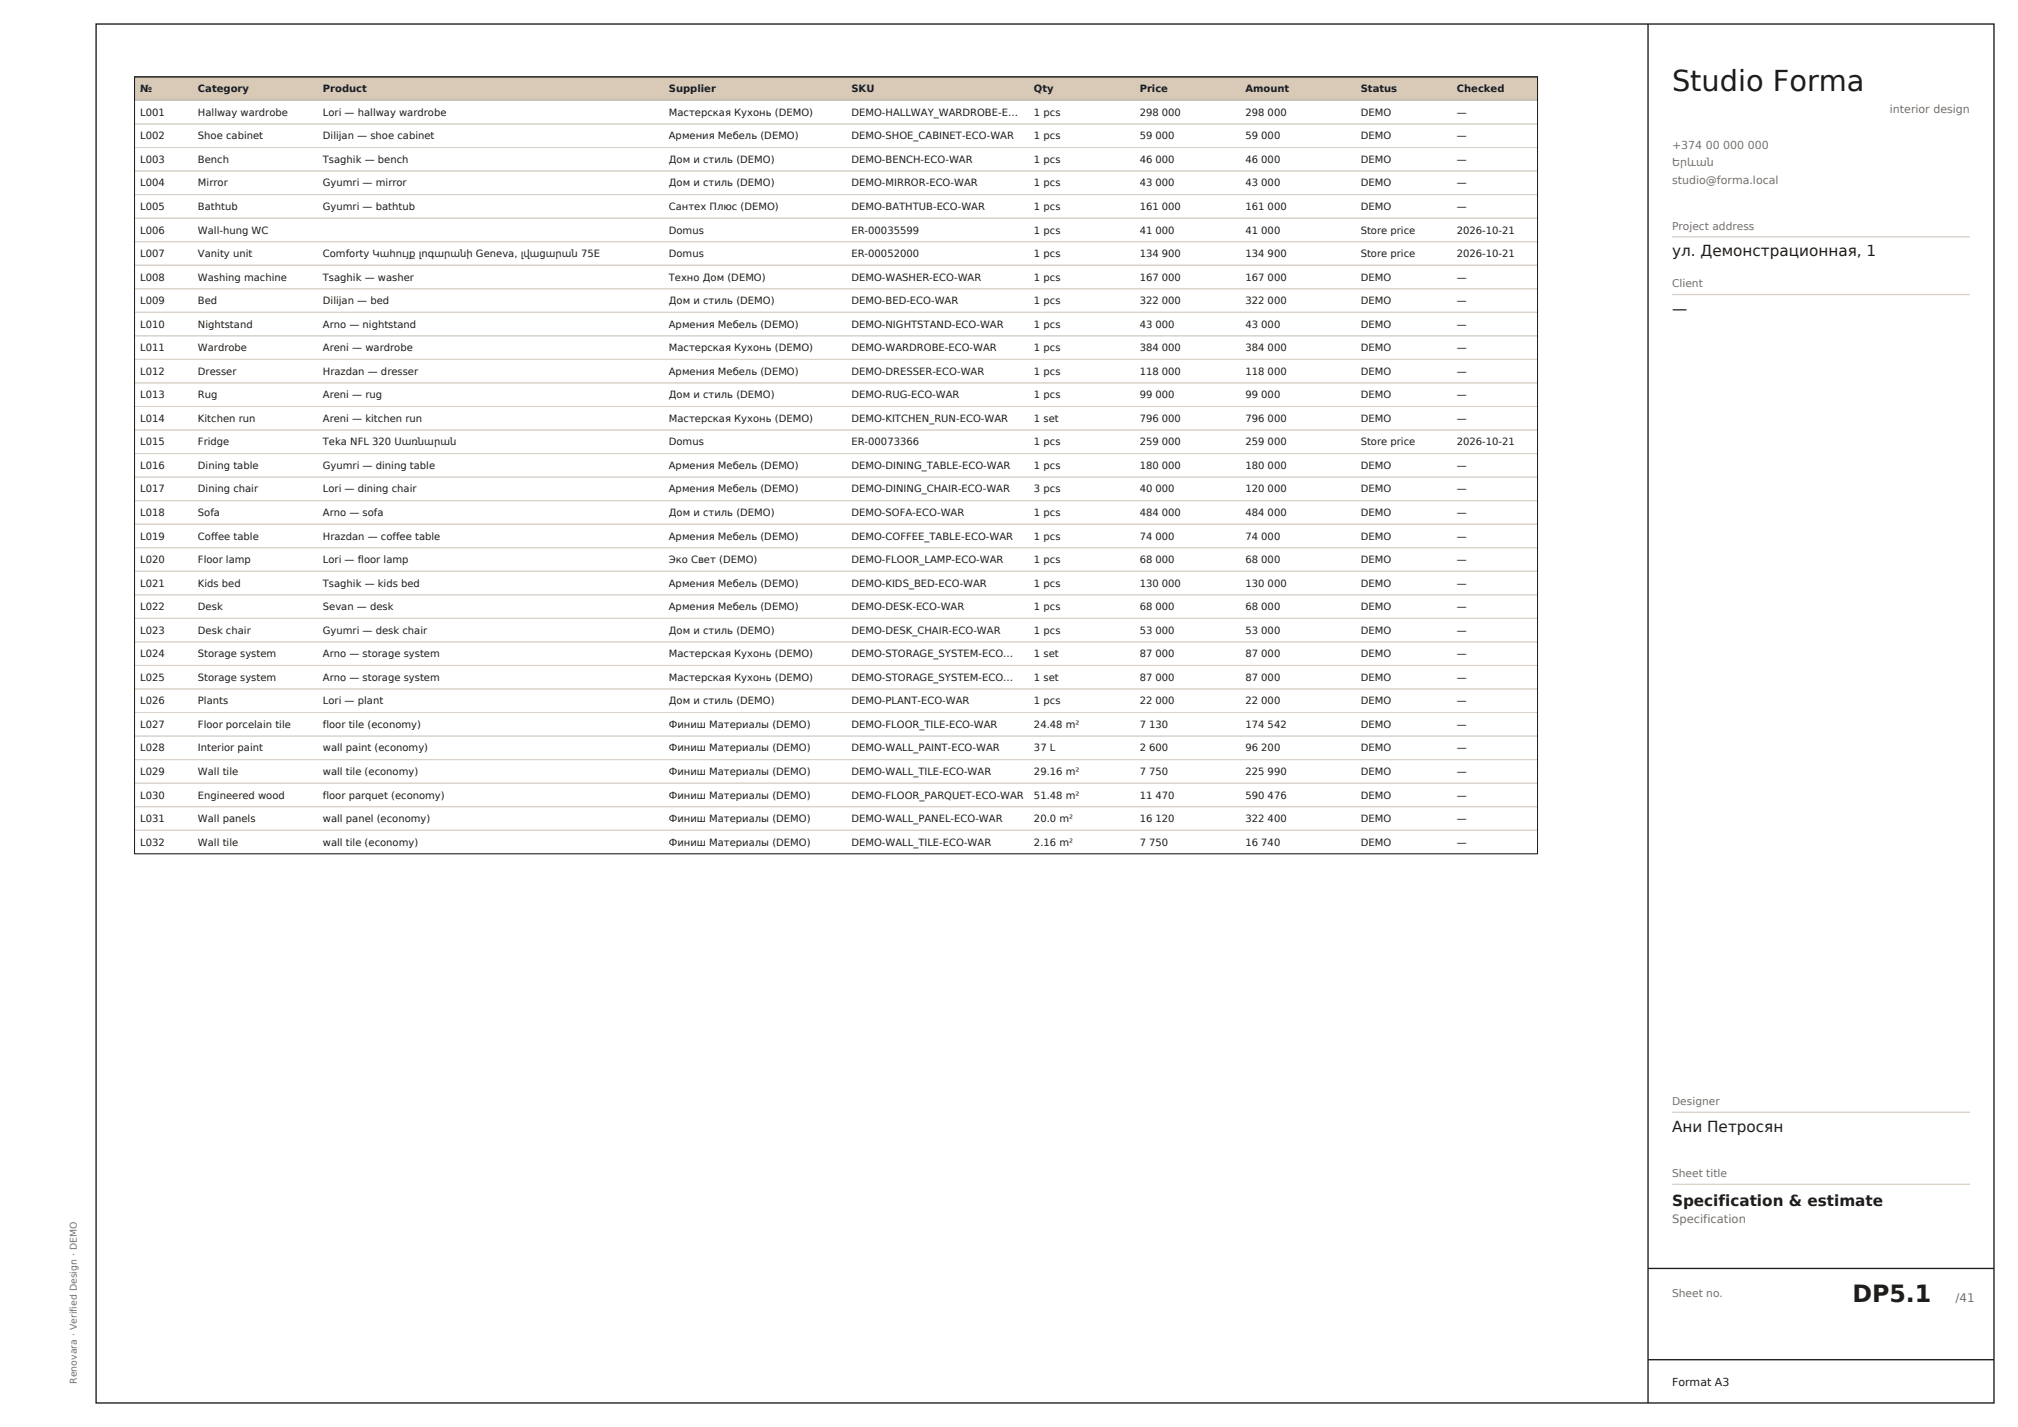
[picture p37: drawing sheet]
<svg xmlns="http://www.w3.org/2000/svg" width="420mm" height="297mm" viewBox="0 0 420 297" stroke-linecap="round" stroke-linejoin="round" font-family="sans-serif">
<defs><g id="words">
<text font-size="6" fill="#1f1d1b" x="348" y="19">Studio Forma</text>
<text font-size="4.9" fill="#1f1d1b" x="385.5" y="271">DP5.1</text>
<g font-size="3.2" fill="#1f1d1b">
<text x="348" y="53.3">ул. Демонстрационная, 1</text>
<text x="348" y="65.3">—</text>
<text x="348" y="235.5">Ани Петросян</text>
<text x="348" y="251">Specification &amp; estimate</text>
</g>
<text font-size="2.5" fill="#7a7068" x="407" y="271">/41</text>
<text font-size="2.4" fill="#7a7068" x="348" y="254.6">Specification</text>
<g font-size="2.3" fill="#7a7068">
<text x="393.3" y="23.5">interior design</text>
<text x="348" y="31">+374 00 000 000</text>
<text x="348" y="34.6">Երևան</text>
<text x="348" y="38.2">studio@forma.local</text>
</g>
<text font-size="2.3" fill="#1f1d1b" x="348" y="288.5">Format A3</text>
<g font-size="2.2" fill="#7a7068">
<text x="348" y="47.8">Project address</text>
<text x="348" y="59.8">Client</text>
<text x="348" y="230">Designer</text>
<text x="348" y="245">Sheet title</text>
<text x="348" y="270">Sheet no.</text>
</g>
<g font-size="2.1" fill="#1f1d1b">
<text x="29.2" y="19.2">№</text>
<text x="41.2" y="19.2">Category</text>
<text x="67.2" y="19.2">Product</text>
<text x="139.2" y="19.2">Supplier</text>
<text x="177.2" y="19.2">SKU</text>
<text x="215.2" y="19.2">Qty</text>
<text x="237.2" y="19.2">Price</text>
<text x="259.2" y="19.2">Amount</text>
<text x="283.2" y="19.2">Status</text>
<text x="303.2" y="19.2">Checked</text>
<text x="29.2" y="24.1">L001</text>
<text x="29.2" y="29">L002</text>
<text x="41.2" y="24.1">Hallway wardrobe</text>
<text x="41.2" y="29">Shoe cabinet</text>
<text x="67.2" y="24.1">Lori — hallway wardrobe</text>
<text x="67.2" y="29">Dilijan — shoe cabinet</text>
<text x="139.2" y="24.1">Мастерская Кухонь (DEMO)</text>
<text x="139.2" y="29">Армения Мебель (DEMO)</text>
<text x="177.2" y="24.1">DEMO-HALLWAY_WARDROBE-E…</text>
<text x="177.2" y="29">DEMO-SHOE_CABINET-ECO-WAR</text>
<text x="215.2" y="24.1">1 pcs</text>
<text x="215.2" y="29">1 pcs</text>
<text x="237.2" y="24.1">298 000</text>
<text x="237.2" y="29">59 000</text>
<text x="259.2" y="24.1">298 000</text>
<text x="259.2" y="29">59 000</text>
<text x="283.2" y="24.1">DEMO</text>
<text x="283.2" y="29">DEMO</text>
<text x="303.2" y="24.1">—</text>
<text x="303.2" y="29">—</text>
<text x="29.2" y="33.9">L003</text>
<text x="41.2" y="33.9">Bench</text>
<text x="67.2" y="33.9">Tsaghik — bench</text>
<text x="139.2" y="33.9">Дом и стиль (DEMO)</text>
<text x="177.2" y="33.9">DEMO-BENCH-ECO-WAR</text>
<text x="215.2" y="33.9">1 pcs</text>
<text x="237.2" y="33.9">46 000</text>
<text x="259.2" y="33.9">46 000</text>
<text x="283.2" y="33.9">DEMO</text>
<text x="303.2" y="33.9">—</text>
<text x="29.2" y="38.8">L004</text>
<text x="41.2" y="38.8">Mirror</text>
<text x="67.2" y="38.8">Gyumri — mirror</text>
<text x="139.2" y="38.8">Дом и стиль (DEMO)</text>
<text x="177.2" y="38.8">DEMO-MIRROR-ECO-WAR</text>
<text x="215.2" y="38.8">1 pcs</text>
<text x="237.2" y="38.8">43 000</text>
<text x="259.2" y="38.8">43 000</text>
<text x="283.2" y="38.8">DEMO</text>
<text x="303.2" y="38.8">—</text>
<text x="29.2" y="43.7">L005</text>
<text x="41.2" y="43.7">Bathtub</text>
<text x="67.2" y="43.7">Gyumri — bathtub</text>
<text x="139.2" y="43.7">Сантех Плюс (DEMO)</text>
<text x="177.2" y="43.7">DEMO-BATHTUB-ECO-WAR</text>
<text x="215.2" y="43.7">1 pcs</text>
<text x="237.2" y="43.7">161 000</text>
<text x="259.2" y="43.7">161 000</text>
<text x="283.2" y="43.7">DEMO</text>
<text x="303.2" y="43.7">—</text>
<text x="29.2" y="48.6">L006</text>
<text x="29.2" y="53.5">L007</text>
<text x="41.2" y="48.6">Wall-hung WC</text>
<text x="41.2" y="53.5">Vanity unit</text>
<text x="67.2" y="53.5">Comforty Կահույք լոգարանի Geneva, լվացարան 75E</text>
<text x="139.2" y="48.6">Domus</text>
<text x="139.2" y="53.5">Domus</text>
<text x="177.2" y="48.6">ER-00035599</text>
<text x="177.2" y="53.5">ER-00052000</text>
<text x="215.2" y="48.6">1 pcs</text>
<text x="215.2" y="53.5">1 pcs</text>
<text x="237.2" y="48.6">41 000</text>
<text x="237.2" y="53.5">134 900</text>
<text x="259.2" y="48.6">41 000</text>
<text x="259.2" y="53.5">134 900</text>
<text x="283.2" y="48.6">Store price</text>
<text x="283.2" y="53.5">Store price</text>
<text x="303.2" y="48.6">2026-10-21</text>
<text x="303.2" y="53.5">2026-10-21</text>
<text x="29.2" y="58.4">L008</text>
<text x="41.2" y="58.4">Washing machine</text>
<text x="67.2" y="58.4">Tsaghik — washer</text>
<text x="139.2" y="58.4">Техно Дом (DEMO)</text>
<text x="177.2" y="58.4">DEMO-WASHER-ECO-WAR</text>
<text x="215.2" y="58.4">1 pcs</text>
<text x="237.2" y="58.4">167 000</text>
<text x="259.2" y="58.4">167 000</text>
<text x="283.2" y="58.4">DEMO</text>
<text x="303.2" y="58.4">—</text>
<text x="29.2" y="63.3">L009</text>
<text x="41.2" y="63.3">Bed</text>
<text x="67.2" y="63.3">Dilijan — bed</text>
<text x="139.2" y="63.3">Дом и стиль (DEMO)</text>
<text x="177.2" y="63.3">DEMO-BED-ECO-WAR</text>
<text x="215.2" y="63.3">1 pcs</text>
<text x="237.2" y="63.3">322 000</text>
<text x="259.2" y="63.3">322 000</text>
<text x="283.2" y="63.3">DEMO</text>
<text x="303.2" y="63.3">—</text>
<text x="29.2" y="68.2">L010</text>
<text x="41.2" y="68.2">Nightstand</text>
<text x="67.2" y="68.2">Arno — nightstand</text>
<text x="139.2" y="68.2">Армения Мебель (DEMO)</text>
<text x="177.2" y="68.2">DEMO-NIGHTSTAND-ECO-WAR</text>
<text x="215.2" y="68.2">1 pcs</text>
<text x="237.2" y="68.2">43 000</text>
<text x="259.2" y="68.2">43 000</text>
<text x="283.2" y="68.2">DEMO</text>
<text x="303.2" y="68.2">—</text>
<text x="29.2" y="73.1">L011</text>
<text x="29.2" y="78">L012</text>
<text x="41.2" y="73.1">Wardrobe</text>
<text x="41.2" y="78">Dresser</text>
<text x="67.2" y="73.1">Areni — wardrobe</text>
<text x="67.2" y="78">Hrazdan — dresser</text>
<text x="139.2" y="73.1">Мастерская Кухонь (DEMO)</text>
<text x="139.2" y="78">Армения Мебель (DEMO)</text>
<text x="177.2" y="73.1">DEMO-WARDROBE-ECO-WAR</text>
<text x="177.2" y="78">DEMO-DRESSER-ECO-WAR</text>
<text x="215.2" y="73.1">1 pcs</text>
<text x="215.2" y="78">1 pcs</text>
<text x="237.2" y="73.1">384 000</text>
<text x="237.2" y="78">118 000</text>
<text x="259.2" y="73.1">384 000</text>
<text x="259.2" y="78">118 000</text>
<text x="283.2" y="73.1">DEMO</text>
<text x="283.2" y="78">DEMO</text>
<text x="303.2" y="73.1">—</text>
<text x="303.2" y="78">—</text>
<text x="29.2" y="82.9">L013</text>
<text x="41.2" y="82.9">Rug</text>
<text x="67.2" y="82.9">Areni — rug</text>
<text x="139.2" y="82.9">Дом и стиль (DEMO)</text>
<text x="177.2" y="82.9">DEMO-RUG-ECO-WAR</text>
<text x="215.2" y="82.9">1 pcs</text>
<text x="237.2" y="82.9">99 000</text>
<text x="259.2" y="82.9">99 000</text>
<text x="283.2" y="82.9">DEMO</text>
<text x="303.2" y="82.9">—</text>
<text x="29.2" y="87.8">L014</text>
<text x="41.2" y="87.8">Kitchen run</text>
<text x="67.2" y="87.8">Areni — kitchen run</text>
<text x="139.2" y="87.8">Мастерская Кухонь (DEMO)</text>
<text x="177.2" y="87.8">DEMO-KITCHEN_RUN-ECO-WAR</text>
<text x="215.2" y="87.8">1 set</text>
<text x="237.2" y="87.8">796 000</text>
<text x="259.2" y="87.8">796 000</text>
<text x="283.2" y="87.8">DEMO</text>
<text x="303.2" y="87.8">—</text>
<text x="29.2" y="92.7">L015</text>
<text x="41.2" y="92.7">Fridge</text>
<text x="67.2" y="92.7">Teka NFL 320 Սառնարան</text>
<text x="139.2" y="92.7">Domus</text>
<text x="177.2" y="92.7">ER-00073366</text>
<text x="215.2" y="92.7">1 pcs</text>
<text x="237.2" y="92.7">259 000</text>
<text x="259.2" y="92.7">259 000</text>
<text x="283.2" y="92.7">Store price</text>
<text x="303.2" y="92.7">2026-10-21</text>
<text x="29.2" y="97.6">L016</text>
<text x="41.2" y="97.6">Dining table</text>
<text x="67.2" y="97.6">Gyumri — dining table</text>
<text x="139.2" y="97.6">Армения Мебель (DEMO)</text>
<text x="177.2" y="97.6">DEMO-DINING_TABLE-ECO-WAR</text>
<text x="215.2" y="97.6">1 pcs</text>
<text x="237.2" y="97.6">180 000</text>
<text x="259.2" y="97.6">180 000</text>
<text x="283.2" y="97.6">DEMO</text>
<text x="303.2" y="97.6">—</text>
<text x="29.2" y="102.5">L017</text>
<text x="29.2" y="107.4">L018</text>
<text x="41.2" y="102.5">Dining chair</text>
<text x="41.2" y="107.4">Sofa</text>
<text x="67.2" y="102.5">Lori — dining chair</text>
<text x="67.2" y="107.4">Arno — sofa</text>
<text x="139.2" y="102.5">Армения Мебель (DEMO)</text>
<text x="139.2" y="107.4">Дом и стиль (DEMO)</text>
<text x="177.2" y="102.5">DEMO-DINING_CHAIR-ECO-WAR</text>
<text x="177.2" y="107.4">DEMO-SOFA-ECO-WAR</text>
<text x="215.2" y="102.5">3 pcs</text>
<text x="215.2" y="107.4">1 pcs</text>
<text x="237.2" y="102.5">40 000</text>
<text x="237.2" y="107.4">484 000</text>
<text x="259.2" y="102.5">120 000</text>
<text x="259.2" y="107.4">484 000</text>
<text x="283.2" y="102.5">DEMO</text>
<text x="283.2" y="107.4">DEMO</text>
<text x="303.2" y="102.5">—</text>
<text x="303.2" y="107.4">—</text>
<text x="29.2" y="112.3">L019</text>
<text x="41.2" y="112.3">Coffee table</text>
<text x="67.2" y="112.3">Hrazdan — coffee table</text>
<text x="139.2" y="112.3">Армения Мебель (DEMO)</text>
<text x="177.2" y="112.3">DEMO-COFFEE_TABLE-ECO-WAR</text>
<text x="215.2" y="112.3">1 pcs</text>
<text x="237.2" y="112.3">74 000</text>
<text x="259.2" y="112.3">74 000</text>
<text x="283.2" y="112.3">DEMO</text>
<text x="303.2" y="112.3">—</text>
<text x="29.2" y="117.2">L020</text>
<text x="41.2" y="117.2">Floor lamp</text>
<text x="67.2" y="117.2">Lori — floor lamp</text>
<text x="139.2" y="117.2">Эко Свет (DEMO)</text>
<text x="177.2" y="117.2">DEMO-FLOOR_LAMP-ECO-WAR</text>
<text x="215.2" y="117.2">1 pcs</text>
<text x="237.2" y="117.2">68 000</text>
<text x="259.2" y="117.2">68 000</text>
<text x="283.2" y="117.2">DEMO</text>
<text x="303.2" y="117.2">—</text>
<text x="29.2" y="122.1">L021</text>
<text x="41.2" y="122.1">Kids bed</text>
<text x="67.2" y="122.1">Tsaghik — kids bed</text>
<text x="139.2" y="122.1">Армения Мебель (DEMO)</text>
<text x="177.2" y="122.1">DEMO-KIDS_BED-ECO-WAR</text>
<text x="215.2" y="122.1">1 pcs</text>
<text x="237.2" y="122.1">130 000</text>
<text x="259.2" y="122.1">130 000</text>
<text x="283.2" y="122.1">DEMO</text>
<text x="303.2" y="122.1">—</text>
<text x="29.2" y="127">L022</text>
<text x="29.2" y="131.9">L023</text>
<text x="41.2" y="127">Desk</text>
<text x="41.2" y="131.9">Desk chair</text>
<text x="67.2" y="127">Sevan — desk</text>
<text x="67.2" y="131.9">Gyumri — desk chair</text>
<text x="139.2" y="127">Армения Мебель (DEMO)</text>
<text x="139.2" y="131.9">Дом и стиль (DEMO)</text>
<text x="177.2" y="127">DEMO-DESK-ECO-WAR</text>
<text x="177.2" y="131.9">DEMO-DESK_CHAIR-ECO-WAR</text>
<text x="215.2" y="127">1 pcs</text>
<text x="215.2" y="131.9">1 pcs</text>
<text x="237.2" y="127">68 000</text>
<text x="237.2" y="131.9">53 000</text>
<text x="259.2" y="127">68 000</text>
<text x="259.2" y="131.9">53 000</text>
<text x="283.2" y="127">DEMO</text>
<text x="283.2" y="131.9">DEMO</text>
<text x="303.2" y="127">—</text>
<text x="303.2" y="131.9">—</text>
<text x="29.2" y="136.8">L024</text>
<text x="41.2" y="136.8">Storage system</text>
<text x="67.2" y="136.8">Arno — storage system</text>
<text x="139.2" y="136.8">Мастерская Кухонь (DEMO)</text>
<text x="177.2" y="136.8">DEMO-STORAGE_SYSTEM-ECO…</text>
<text x="215.2" y="136.8">1 set</text>
<text x="237.2" y="136.8">87 000</text>
<text x="259.2" y="136.8">87 000</text>
<text x="283.2" y="136.8">DEMO</text>
<text x="303.2" y="136.8">—</text>
<text x="29.2" y="141.7">L025</text>
<text x="41.2" y="141.7">Storage system</text>
<text x="67.2" y="141.7">Arno — storage system</text>
<text x="139.2" y="141.7">Мастерская Кухонь (DEMO)</text>
<text x="177.2" y="141.7">DEMO-STORAGE_SYSTEM-ECO…</text>
<text x="215.2" y="141.7">1 set</text>
<text x="237.2" y="141.7">87 000</text>
<text x="259.2" y="141.7">87 000</text>
<text x="283.2" y="141.7">DEMO</text>
<text x="303.2" y="141.7">—</text>
<text x="29.2" y="146.6">L026</text>
<text x="41.2" y="146.6">Plants</text>
<text x="67.2" y="146.6">Lori — plant</text>
<text x="139.2" y="146.6">Дом и стиль (DEMO)</text>
<text x="177.2" y="146.6">DEMO-PLANT-ECO-WAR</text>
<text x="215.2" y="146.6">1 pcs</text>
<text x="237.2" y="146.6">22 000</text>
<text x="259.2" y="146.6">22 000</text>
<text x="283.2" y="146.6">DEMO</text>
<text x="303.2" y="146.6">—</text>
<text x="29.2" y="151.5">L027</text>
<text x="41.2" y="151.5">Floor porcelain tile</text>
<text x="67.2" y="151.5">floor tile (economy)</text>
<text x="139.2" y="151.5">Финиш Материалы (DEMO)</text>
<text x="177.2" y="151.5">DEMO-FLOOR_TILE-ECO-WAR</text>
<text x="215.2" y="151.5">24.48 m²</text>
<text x="237.2" y="151.5">7 130</text>
<text x="259.2" y="151.5">174 542</text>
<text x="283.2" y="151.5">DEMO</text>
<text x="303.2" y="151.5">—</text>
<text x="29.2" y="156.4">L028</text>
<text x="29.2" y="161.3">L029</text>
<text x="41.2" y="156.4">Interior paint</text>
<text x="41.2" y="161.3">Wall tile</text>
<text x="67.2" y="156.4">wall paint (economy)</text>
<text x="67.2" y="161.3">wall tile (economy)</text>
<text x="139.2" y="156.4">Финиш Материалы (DEMO)</text>
<text x="139.2" y="161.3">Финиш Материалы (DEMO)</text>
<text x="177.2" y="156.4">DEMO-WALL_PAINT-ECO-WAR</text>
<text x="177.2" y="161.3">DEMO-WALL_TILE-ECO-WAR</text>
<text x="215.2" y="156.4">37 L</text>
<text x="215.2" y="161.3">29.16 m²</text>
<text x="237.2" y="156.4">2 600</text>
<text x="237.2" y="161.3">7 750</text>
<text x="259.2" y="156.4">96 200</text>
<text x="259.2" y="161.3">225 990</text>
<text x="283.2" y="156.4">DEMO</text>
<text x="283.2" y="161.3">DEMO</text>
<text x="303.2" y="156.4">—</text>
<text x="303.2" y="161.3">—</text>
<text x="29.2" y="166.2">L030</text>
<text x="41.2" y="166.2">Engineered wood</text>
<text x="67.2" y="166.2">floor parquet (economy)</text>
<text x="139.2" y="166.2">Финиш Материалы (DEMO)</text>
<text x="177.2" y="166.2">DEMO-FLOOR_PARQUET-ECO-WAR</text>
<text x="215.2" y="166.2">51.48 m²</text>
<text x="237.2" y="166.2">11 470</text>
<text x="259.2" y="166.2">590 476</text>
<text x="283.2" y="166.2">DEMO</text>
<text x="303.2" y="166.2">—</text>
<text x="29.2" y="171.1">L031</text>
<text x="41.2" y="171.1">Wall panels</text>
<text x="67.2" y="171.1">wall panel (economy)</text>
<text x="139.2" y="171.1">Финиш Материалы (DEMO)</text>
<text x="177.2" y="171.1">DEMO-WALL_PANEL-ECO-WAR</text>
<text x="215.2" y="171.1">20.0 m²</text>
<text x="237.2" y="171.1">16 120</text>
<text x="259.2" y="171.1">322 400</text>
<text x="283.2" y="171.1">DEMO</text>
<text x="303.2" y="171.1">—</text>
<text x="29.2" y="176">L032</text>
<text x="41.2" y="176">Wall tile</text>
<text x="67.2" y="176">wall tile (economy)</text>
<text x="139.2" y="176">Финиш Материалы (DEMO)</text>
<text x="177.2" y="176">DEMO-WALL_TILE-ECO-WAR</text>
<text x="215.2" y="176">2.16 m²</text>
<text x="237.2" y="176">7 750</text>
<text x="259.2" y="176">16 740</text>
<text x="283.2" y="176">DEMO</text>
<text x="303.2" y="176">—</text>
</g>
<text font-size="1.9" fill="#7a7068" x="16" y="288" transform="rotate(-90 16 288)">Renovara · Verified Design · DEMO</text>
</g></defs>
<path d="M28 16h292v4.9h-292z" fill-rule="evenodd" fill="#d9c9b7" stroke="#1f1d1b" stroke-width=".21"/>
<g fill="none" stroke="#d8d2ca" stroke-width=".21">
<path d="M28 20.9h292v4.9h-292zM28 25.8h292v4.9h-292zM28 30.7h292v4.9h-292zM28 35.6h292v4.9h-292zM28 40.5h292v4.9h-292zM28 45.4h292v4.9h-292zM28 50.3h292v4.9h-292zM28 55.2h292v4.9h-292zM28 60.1h292v4.9h-292zM28 65h292v4.9h-292zM28 69.9h292v4.9h-292zM28 74.8h292v4.9h-292z"/>
<path d="M28 79.7h292v4.9h-292zM28 84.6h292v4.9h-292zM28 89.5h292v4.9h-292zM28 94.4h292v4.9h-292zM28 99.3h292v4.9h-292zM28 104.2h292v4.9h-292zM28 109.1h292v4.9h-292zM28 114h292v4.9h-292zM28 118.9h292v4.9h-292zM28 123.8h292v4.9h-292zM28 128.7h292v4.9h-292zM28 133.6h292v4.9h-292z"/>
<path d="M28 138.5h292v4.9h-292zM28 143.4h292v4.9h-292zM28 148.3h292v4.9h-292zM28 153.2h292v4.9h-292zM28 158.1h292v4.9h-292zM28 163h292v4.9h-292zM28 167.9h292v4.9h-292zM28 172.8h292v4.9h-292z"/>
</g>
<path d="M28 16h292v161.7h-292z" fill="none" stroke="#1f1d1b" stroke-width=".21"/>
<path d="M20 5h395v287h-395zM343 5v287M343 264h72M343 283h72" fill="none" stroke="#1f1d1b" stroke-width=".28"/>
<path d="M348 49.3h62M348 61.3h62M348 231.5h62M348 246.5h62" fill="none" stroke="#d8d2ca" stroke-width=".28"/>
<use href="#words"/>
</svg>
